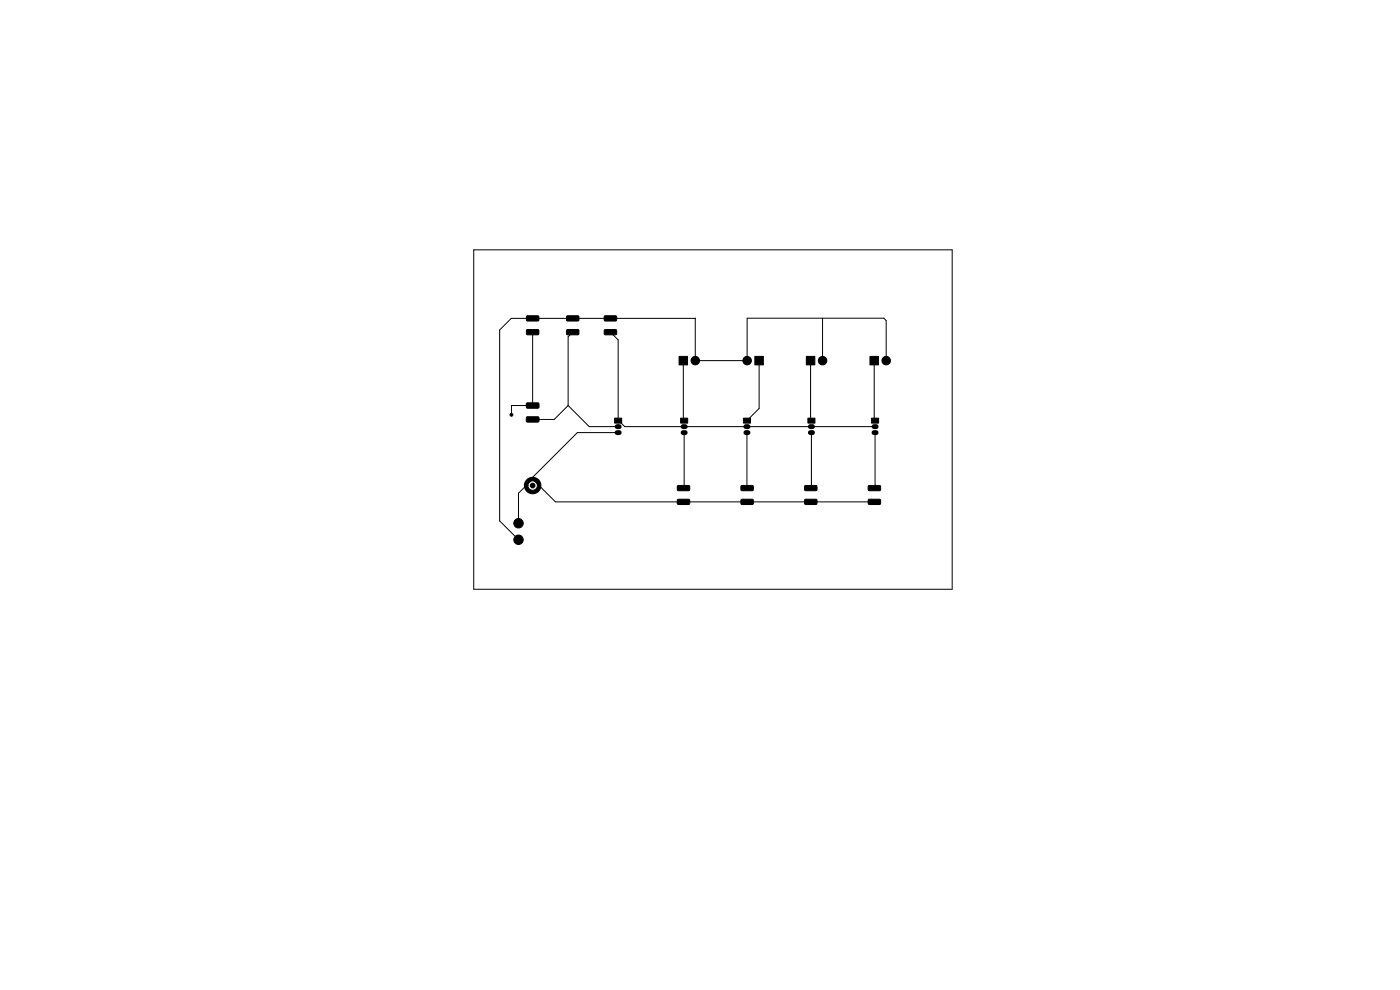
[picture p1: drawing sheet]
<svg xmlns="http://www.w3.org/2000/svg" width="297mm" height="210mm" viewBox="0 0 297 210" stroke-linecap="round" stroke-linejoin="round" font-family="sans-serif">
<g fill="none" stroke="#000" stroke-width=".21">
<path d="M100.5 53h101.5v72h-101.5zM113 70.5v15.5h-4.5M121.5 70.5l-1 .9v14.6M129.5 70.5l1.6 1.6v17.1l1.4 1.3h53.1M145 76.5v12.6l.1 .1M161 76.5v10.2l-2.5 2.5M172 76.5v12.6l.1 .1M174.5 67.5v9M185.5 76.5v12.6l.1 .1M188 76.5v-8.5l-.5-.5h-29v9h-11v-9h-39l-2.5 2.5v40.5l4 4M108.5 86h.1M108.5 86v2"/>
<path d="M120.5 86l-2.9 3h-4.6M120.5 86l4.5 4.5h6.1M131.1 91.8h-8.6l-9.5 9.4M145.1 91.8v11.6l-.1 .1M158.5 91.8v11.7M172.1 91.8v11.6l-.1 .1M185.6 91.8v11.6l-.1 .1M185.5 106.5h-67.7l-4.8-4.9-3 3v6.4"/>
</g>
<g fill="#000" stroke="#000" stroke-width=".21">
<path d="M111.7 67h2.5l.1 .2v.7l-.2 .2h-2.3l-.1-.2zM111.7 70l2.5-.1 .1 .2v.8l-.2 .1h-2.3l-.1-.2zM120.2 70l2.5-.1 .1 .2v.8l-.2 .1h-2.3l-.1-.2zM120.2 67h2.5l.1 .2v.7l-.2 .2h-2.3l-.1-.2zM128.2 67h2.5l.1 .2v.7l-.2 .2h-2.3l-.1-.2zM128.2 70l2.5-.1 .1 .2v.8l-.2 .1h-2.3l-.1-.2zM144.1 75.6h1.8v1.8h-1.8zM160.1 75.6h1.8v1.8h-1.8zM171.1 75.6h1.8v1.8h-1.8zM184.6 75.6h1.8v1.8h-1.8zM111.7 88.5l2.5-.1 .2 .3-.1 .7-.2 .1h-2.3l-.1-.2zM111.7 85.5h2.5l.2 .2-.1 .7-.2 .2h-2.3l-.1-.2z"/>
<path d="M130.4 88.7h1.5v1.1h-1.5zM144.4 88.7h1.5v1.1h-1.5zM157.7 88.7h1.5v1.1h-1.5zM171.4 88.7h1.5v1.1h-1.5zM184.9 88.7h1.5v1.1h-1.5zM111.7 101.8a1.75 1.75 0 0 1 2.8 .3 1.75 1.75 0 0 1-1 2.6 1.75 1.75 0 0 1-2.3-1.7h.8a1 1 0 0 0 1.4 .9 1 1 0 0 0 .2-1.7 1 1 0 0 0-1.6 .6v.2h-.8l.2-.8zM143.7 103h2.5l.1 .2v.7l-.2 .2h-2.3l-.1-.3zM143.7 106l2.5-.1 .1 .2v.8l-.2 .1h-2.3l-.1-.2zM157.2 103h2.5l.1 .2v.7l-.2 .2h-2.3l-.1-.3zM157.2 106l2.5-.1 .1 .2v.8l-.2 .1h-2.3l-.1-.2zM170.7 103h2.5l.1 .2v.7l-.2 .2h-2.3l-.1-.3zM170.7 106l2.5-.1 .1 .2v.8l-.2 .1h-2.3l-.1-.2z"/>
<path d="M184.2 103h2.5l.1 .2v.7l-.2 .2h-2.3l-.1-.3zM184.2 106l2.5-.1 .1 .2v.8l-.2 .1h-2.3l-.1-.2z"/>
<circle cx="147.5" cy="76.5" r=".9"/>
<circle cx="158.5" cy="76.5" r=".9"/>
<circle cx="174.5" cy="76.5" r=".9"/>
<circle cx="188" cy="76.5" r=".9"/>
<circle cx="108.5" cy="88" r=".3"/>
<circle cx="110" cy="111" r="1"/>
<circle cx="110" cy="114.5" r="1"/>
<circle cx="113" cy="103" r=".5"/>
<circle cx="113" cy="103" r=".3"/>
</g>
<path d="M130.9 90.5h.5M130.9 91.8h.5M144.9 90.5h.5M144.9 91.8h.5M158.2 90.5h.5M158.2 91.8h.5M171.9 90.5h.5M171.9 91.8h.5M185.4 90.5h.5M185.4 91.8h.5" fill="none" stroke="#000" stroke-width="1.1"/>
</svg>
